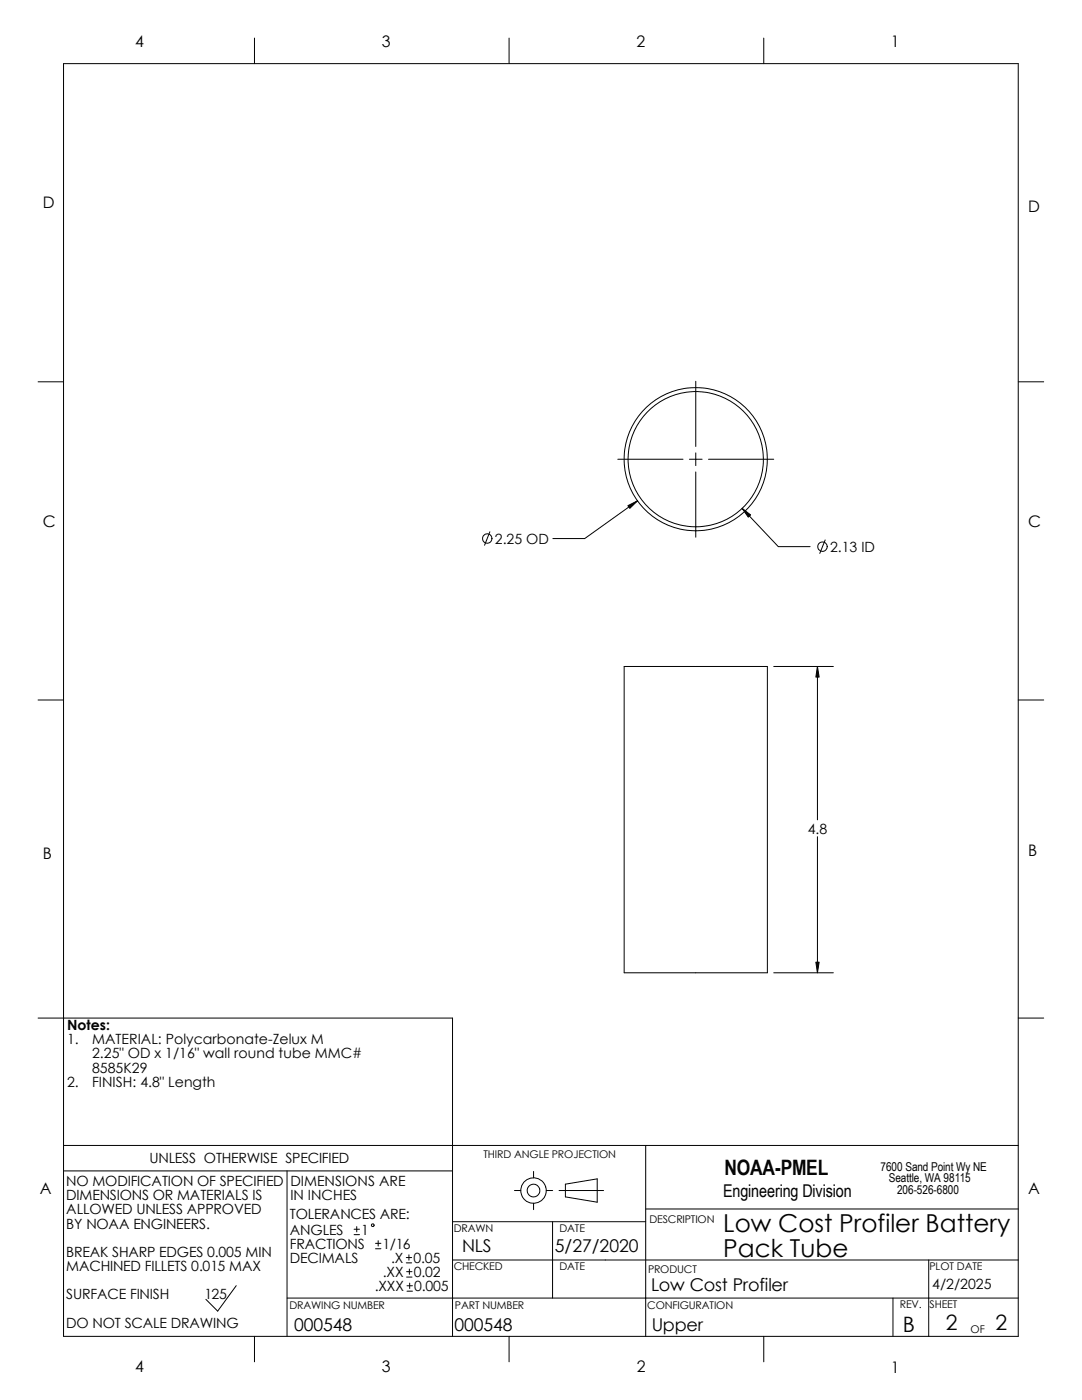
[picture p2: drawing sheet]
<svg xmlns="http://www.w3.org/2000/svg" width="216mm" height="279mm" viewBox="0 0 216 279" stroke-linecap="round" stroke-linejoin="round" font-family="sans-serif">
<defs><g id="words">
<g font-size="4.9">
<text x="144.3" y="245.9">Low Cost Profiler Battery</text>
<text x="144.3" y="250.8">Pack Tube</text>
</g>
<g font-size="4.2">
<text x="144.6" y="234.4">NOAA-PMEL</text>
<text x="180.2" y="265.9">B</text>
<text x="188.7" y="265.5">2</text>
<text x="198.7" y="265.5">2</text>
</g>
<g font-size="3.5">
<text x="144.3" y="239">Engineering Division</text>
<text x="92.2" y="249.8">NLS</text>
<text x="110.7" y="249.8">5/27/2020</text>
<text x="129.9" y="257.7">Low Cost Profiler</text>
<text x="58.7" y="265.5">000548</text>
<text x="90.7" y="265.5">000548</text>
<text x="130" y="265.5">Upper</text>
</g>
<g font-size="3.2">
<text x="27" y="9.4">4</text>
<text x="76.2" y="9.4">3</text>
<text x="127" y="9.4">2</text>
<text x="177.8" y="9.4">1</text>
<text x="8.5" y="41.5">D</text>
<text x="205.1" y="42.3">D</text>
<text x="8.5" y="105.2">C</text>
<text x="205.1" y="105.1">C</text>
<text x="8.5" y="171.5">B</text>
<text x="205.1" y="170.9">B</text>
<text x="7.9" y="238.3">A</text>
<text x="205.1" y="238.3">A</text>
<text x="26.9" y="273.9">4</text>
<text x="76.2" y="273.9">3</text>
<text x="127.1" y="273.8">2</text>
<text x="177.8" y="273.9">1</text>
</g>
<g font-size="2.8">
<text x="98.7" y="108.6">2.25 OD</text>
<text x="165.6" y="110.2">2.13 ID</text>
<text x="161.2" y="166.4">4.8</text>
<text x="13.4" y="205.6">Notes:</text>
<text x="13.4" y="208.4">1.</text>
<text x="18.4" y="208.4">MATERIAL: Polycarbonate-Zelux M</text>
<text x="18.4" y="211.2">2.25&quot; OD x 1/16&quot; wall round tube MMC#</text>
<text x="18.4" y="214.1">8585K29</text>
<text x="13.4" y="216.9">2.</text>
<text x="18.4" y="216.9">FINISH: 4.8&quot; Length</text>
<text x="29.8" y="232.2">UNLESS OTHERWISE SPECIFIED</text>
<text x="13.2" y="236.7">NO MODIFICATION OF SPECIFIED</text>
<text x="13.2" y="239.6">DIMENSIONS OR MATERIALS IS</text>
<text x="57.9" y="236.7">DIMENSIONS ARE</text>
<text x="57.9" y="239.6">IN INCHES</text>
<text x="13.2" y="242.4">ALLOWED UNLESS APPROVED</text>
<text x="13.2" y="245.2">BY NOAA ENGINEERS.</text>
<text x="57.8" y="243.2">TOLERANCES ARE:</text>
<text x="13.2" y="250.8">BREAK SHARP EDGES 0.005 MIN</text>
<text x="57.8" y="246.4">ANGLES</text>
<text x="57.8" y="249.2">FRACTIONS</text>
<text x="72.1" y="246.4">1</text>
<text x="76.3" y="249.2">1/16</text>
<text x="13.2" y="253.7">MACHINED FILLETS 0.015 MAX</text>
<text x="57.8" y="252.1">DECIMALS</text>
<text x="74.8" y="257.7">.XXX</text>
<text x="76.4" y="254.9">.XX</text>
<text x="78.1" y="252.1">.X</text>
<text x="82.5" y="252.1">0.05</text>
<text x="82.5" y="254.9">0.02</text>
<text x="82.6" y="257.7">0.005</text>
<text x="186" y="257.2">4/2/2025</text>
<text x="13.2" y="259.3">SURFACE FINISH</text>
<text x="40.8" y="259.3">125</text>
<text x="13.2" y="265">DO NOT SCALE DRAWING</text>
</g>
<g font-size="2.4">
<text x="175.7" y="233.7">7600 Sand Point Wy NE</text>
<text x="177.4" y="235.9">Seattle, WA 98115</text>
<text x="179" y="238.2">206-526-6800</text>
</g>
<g font-size="2.1">
<text x="96.5" y="231.2">THIRD ANGLE PROJECTION</text>
<text x="90.6" y="245.9">DRAWN</text>
<text x="111.6" y="245.9">DATE</text>
<text x="129.6" y="244.1">DESCRIPTION</text>
<text x="90.5" y="253.4">CHECKED</text>
<text x="111.6" y="253.4">DATE</text>
<text x="129.3" y="254.1">PRODUCT</text>
<text x="185.5" y="253.5">PLOT DATE</text>
<text x="57.7" y="261.2">DRAWING NUMBER</text>
<text x="90.8" y="261.2">PART NUMBER</text>
<text x="129.2" y="261.2">CONFIGURATION</text>
<text x="179.5" y="261">REV.</text>
<text x="185.5" y="261">SHEET</text>
<text x="193.7" y="266">OF</text>
</g>
</g></defs>
<g fill="none" stroke="#000" stroke-width=".2">
<path d="M12.7 12.7h190.5v254h-190.5zM50.8 7.6v5.1M101.6 7.6v5.1M152.4 7.6v5.1M7.6 76.2h5.1M138.8 76.1v13M203.2 76.2h5.1M123.3 91.7h13M127.2 99.9l-10.5 7.6h-6.4M137.6 91.7h2.5M138.8 90.4v2.5M138.8 94.2v13"/>
<path d="M141.4 91.7h13M97.7 106.1l-1 2.7M148.1 101.5l7.2 7.6h6.3M164.7 107.8l-1.1 2.6M7.6 139.7h5.1M124.5 133h28.6v61.1h-28.6zM154.4 133h11.9M163.1 133v30.6M203.2 139.7h5.1M163.1 167v27.1M154.4 194.1h11.9M7.6 203.2h82.7v63.5"/>
<path d="M203.2 203.2h5.1M12.7 228.6h190.5M12.7 233.7h77.6M57.3 233.7v33M102.7 237.6h1.2M106.5 233.8v1.3M109 237.6h1.3M111.5 237.6h8.9M112.8 236.3l6.4-1v4.6l-6.4-1zM128.8 228.6v38.1M47.1 256.6l-3.7 5.1-2.3-2.4M70.7 246.4h1"/>
<path d="M70.7 245.3h1M71.2 244.8v1.1M74.9 249.2h1.1M74.9 248.1h1.1M75.5 247.6v1.1M81.1 252h1M81.1 251h1M81.1 254.9h1.1M81.1 253.8h1.1M81.2 257.7h1.1M81.2 256.6h1.1M81.6 250.4v1.1"/>
<path d="M81.7 253.3v1M81.7 256.1v1.1M90.3 251.5h112.9M90.3 243.8h38.5M106.5 240.1v1.3M110.3 243.8v15.3M128.8 241.3h74.4M178.2 259.1v7.6M185.3 251.5v15.2M203.2 259.1h-145.9M50.8 266.7v5.1M101.6 266.7v5.1"/>
<path d="M152.4 266.7v5.1"/>
<circle cx="138.8" cy="91.6" r="14.3"/>
<circle cx="138.8" cy="91.6" r="13.5"/>
<circle cx="97.2" cy="107.5" r=".95"/>
<circle cx="164.1" cy="109.1" r=".94"/>
<circle cx="106.5" cy="237.6" r="2.54"/>
<circle cx="106.5" cy="237.6" r="1.27"/>
<circle cx="74.4" cy="244.5" r=".27"/>
</g>
<g fill="#000" stroke="#000" stroke-width=".2">
<path d="M125.3 100.9l1.9-1-1.5 1.6z" fill-rule="evenodd"/>
<path d="M148.1 101.5l1.7 1.3-.5 .4z" fill-rule="evenodd"/>
<path d="M163.1 133l.3 2.1h-.6z" fill-rule="evenodd"/>
<path d="M162.8 192h.6l-.3 2.1z" fill-rule="evenodd"/>
</g>
<use href="#words"/>
</svg>
